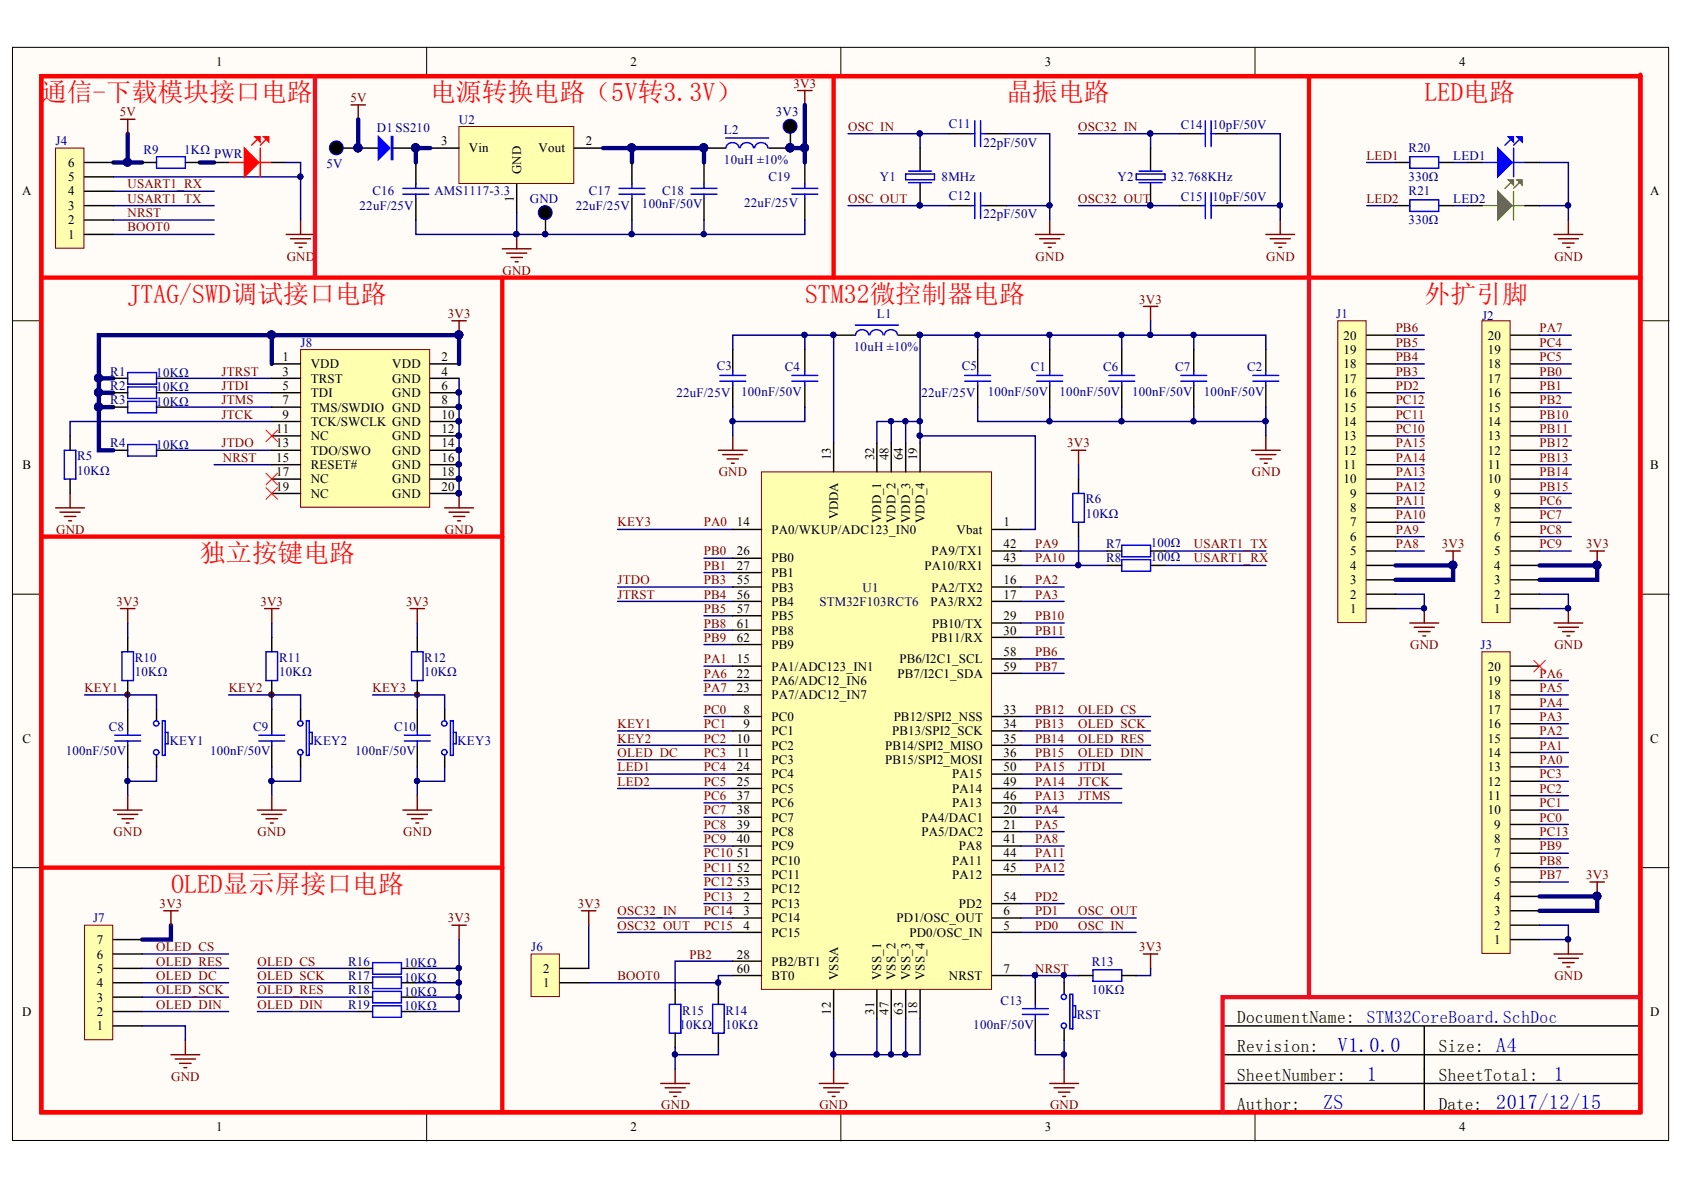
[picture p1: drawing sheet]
<svg xmlns="http://www.w3.org/2000/svg" width="297mm" height="210mm" viewBox="0 0 297 210" stroke-linecap="round" stroke-linejoin="round" font-family="sans-serif">
<defs><g id="words">
<g font-size="4.6" fill="#f00">
<text x="7.3" y="17.8">通信-下载模块接口电路</text>
<text x="75.9" y="17.8">电源转换电路（5V转3.3V）</text>
<text x="177.5" y="17.8">晶振电路</text>
<text x="251.3" y="17.8">LED电路</text>
<text x="22.5" y="53.4">JTAG/SWD调试接口电路</text>
<text x="142" y="53.4">STM32微控制器电路</text>
<text x="251.3" y="53.4">外扩引脚</text>
<text x="35.3" y="99.1">独立按键电路</text>
<text x="30.2" y="157.5">OLED显示屏接口电路</text>
</g>
<g font-size="3.6" fill="#00f">
<text x="236" y="185.5">V1.0.0</text>
<text x="263.9" y="185.5">A4</text>
<text x="241.1" y="190.6">1</text>
<text x="274.1" y="190.6">1</text>
<text x="263.9" y="195.7">2017/12/15</text>
</g>
<text font-size="3.5" fill="#00f" x="233.4" y="195.7">ZS</text>
<g font-size="3">
<text x="218.2" y="180.5">DocumentName: STM32CoreBoard.SchDoc</text>
<text x="218.2" y="185.6">Revision:</text>
<text x="253.8" y="185.6">Size:</text>
<text x="218.2" y="190.7">SheetNumber:</text>
<text x="253.8" y="190.7">SheetTotal:</text>
<text x="218.2" y="195.8">Author:</text>
<text x="253.8" y="195.8">Date:</text>
</g>
<g font-size="2.3">
<text x="38.1" y="11.7">1</text>
<text x="111.2" y="11.7">2</text>
<text x="184.3" y="11.7">3</text>
<text x="257.4" y="11.7">4</text>
<text x="12" y="29.4">6</text>
<text x="77.8" y="25.6">3</text>
<text x="82.7" y="26.9">Vin</text>
<text x="95" y="26.9">Vout</text>
<text x="103.3" y="25.6">2</text>
<text x="3.9" y="34.5">A</text>
<text x="12" y="34.5">4</text>
<text x="12" y="31.9">5</text>
<text x="90.7" y="35.7" transform="rotate(-90 90.7 35.7)">1</text>
<text x="91.9" y="30.7" transform="rotate(-90 91.9 30.7)">GND</text>
<text x="291.1" y="34.5">A</text>
<text x="12" y="39.5">2</text>
<text x="12" y="37">3</text>
<text x="12" y="42.1">1</text>
<text x="237" y="59.9">20</text>
<text x="262.4" y="59.9">20</text>
<text x="49.8" y="63.7">1</text>
<text x="54.8" y="65">VDD</text>
<text x="69.2" y="65">VDD</text>
<text x="77.9" y="63.7">2</text>
<text x="237" y="65">18</text>
<text x="237" y="62.4">19</text>
<text x="262.4" y="65">18</text>
<text x="262.4" y="62.4">19</text>
<text x="49.8" y="71.3">7</text>
<text x="49.8" y="68.8">5</text>
<text x="49.8" y="66.2">3</text>
<text x="54.8" y="70.1">TDI</text>
<text x="54.8" y="67.5">TRST</text>
<text x="69.2" y="70.1">GND</text>
<text x="69.2" y="67.5">GND</text>
<text x="77.9" y="68.8">6</text>
<text x="77.9" y="71.3">8</text>
<text x="77.9" y="66.2">4</text>
<text x="237" y="70.1">16</text>
<text x="237" y="67.5">17</text>
<text x="262.4" y="70.1">16</text>
<text x="262.4" y="67.5">17</text>
<text x="48.7" y="76.4">11</text>
<text x="49.8" y="73.9">9</text>
<text x="54.8" y="77.7">NC</text>
<text x="54.8" y="75.1">TCK/SWCLK GND</text>
<text x="54.8" y="72.6">TMS/SWDIO GND</text>
<text x="69.2" y="77.7">GND</text>
<text x="77.9" y="73.9">10</text>
<text x="77.9" y="76.4">12</text>
<text x="237" y="77.7">13</text>
<text x="237" y="75.1">14</text>
<text x="237" y="72.6">15</text>
<text x="262.4" y="77.7">13</text>
<text x="262.4" y="75.1">14</text>
<text x="262.4" y="72.6">15</text>
<text x="4" y="82.7">B</text>
<text x="48.7" y="84">17</text>
<text x="48.7" y="81.5">15</text>
<text x="48.7" y="78.9">13</text>
<text x="54.8" y="82.7">RESET#</text>
<text x="54.8" y="80.2">TDO/SWO</text>
<text x="69.2" y="80.2">GND</text>
<text x="69.2" y="82.7">GND</text>
<text x="77.9" y="78.9">14</text>
<text x="77.9" y="81.5">16</text>
<text x="77.9" y="84">18</text>
<text x="146.6" y="81.2" transform="rotate(-90 146.6 81.2)">13</text>
<text x="154.2" y="81.2" transform="rotate(-90 154.2 81.2)">32</text>
<text x="156.7" y="81.2" transform="rotate(-90 156.7 81.2)">48</text>
<text x="159.2" y="81.2" transform="rotate(-90 159.2 81.2)">64</text>
<text x="161.8" y="81.2" transform="rotate(-90 161.8 81.2)">19</text>
<text x="237" y="82.7">11</text>
<text x="237" y="80.2">12</text>
<text x="262.4" y="82.7">11</text>
<text x="262.4" y="80.2">12</text>
<text x="291.1" y="82.7">B</text>
<text x="48.7" y="86.5">19</text>
<text x="54.8" y="85.3">NC</text>
<text x="54.8" y="87.8">NC</text>
<text x="69.2" y="85.3">GND</text>
<text x="69.2" y="87.8">GND</text>
<text x="77.9" y="86.5">20</text>
<text x="237" y="85.3">10</text>
<text x="238.2" y="87.8">9</text>
<text x="262.4" y="85.3">10</text>
<text x="263.5" y="87.8">9</text>
<text x="130" y="92.9">14</text>
<text x="136.1" y="94.1">PA0/WKUP/ADC123_IN0</text>
<text x="147.8" y="91.6" transform="rotate(-90 147.8 91.6)">VDDA</text>
<text x="155.4" y="92.3" transform="rotate(-90 155.4 92.3)">VDD_1</text>
<text x="158" y="92.3" transform="rotate(-90 158 92.3)">VDD_2</text>
<text x="160.5" y="92.3" transform="rotate(-90 160.5 92.3)">VDD_3</text>
<text x="163.1" y="92.3" transform="rotate(-90 163.1 92.3)">VDD_4</text>
<text x="168.7" y="94.1">Vbat</text>
<text x="177" y="92.9">1</text>
<text x="238.2" y="95.4">6</text>
<text x="238.2" y="90.3">8</text>
<text x="238.2" y="92.9">7</text>
<text x="263.5" y="95.4">6</text>
<text x="263.5" y="90.3">8</text>
<text x="263.5" y="92.9">7</text>
<text x="130" y="97.9">26</text>
<text x="130" y="100.5">27</text>
<text x="136.1" y="99.2">PB0</text>
<text x="136.1" y="101.7">PB1</text>
<text x="163.1" y="100.5">PA10/RX1</text>
<text x="164.3" y="97.9">PA9/TX1</text>
<text x="177" y="96.7">42</text>
<text x="177" y="99.2">43</text>
<text x="238.2" y="97.9">5</text>
<text x="238.2" y="100.5">4</text>
<text x="263.5" y="97.9">5</text>
<text x="263.5" y="100.5">4</text>
<text x="130" y="103">55</text>
<text x="130" y="105.6">56</text>
<text x="136.1" y="104.4">PB3</text>
<text x="136.1" y="106.9">PB4</text>
<text x="164.2" y="106.9">PA3/RX2</text>
<text x="164.3" y="104.4">PA2/TX2</text>
<text x="177" y="103">16</text>
<text x="177" y="105.6">17</text>
<text x="238.2" y="105.6">2</text>
<text x="238.2" y="103">3</text>
<text x="263.5" y="105.6">2</text>
<text x="263.5" y="103">3</text>
<text x="130" y="108.2">57</text>
<text x="130" y="110.7">61</text>
<text x="130" y="113.2">62</text>
<text x="136.1" y="109.4">PB5</text>
<text x="136.1" y="112">PB8</text>
<text x="164.3" y="113.2">PB11/RX</text>
<text x="164.4" y="110.7">PB10/TX</text>
<text x="177" y="109.4">29</text>
<text x="177" y="112">30</text>
<text x="238.2" y="108.2">1</text>
<text x="263.5" y="108.2">1</text>
<text x="130" y="117">15</text>
<text x="130" y="119.6">22</text>
<text x="136.1" y="118.3">PA1/ADC123_IN1</text>
<text x="136.1" y="114.5">PB9</text>
<text x="158.3" y="119.6">PB7/I2C1_SDA</text>
<text x="158.7" y="117">PB6/I2C1_SCL</text>
<text x="177" y="115.8">58</text>
<text x="177" y="118.3">59</text>
<text x="262.4" y="118.3">20</text>
<text x="130" y="122.1">23</text>
<text x="131.2" y="125.9">8</text>
<text x="136.1" y="120.8">PA6/ADC12_IN6</text>
<text x="136.1" y="123.4">PA7/ADC12_IN7</text>
<text x="177" y="125.9">33</text>
<text x="262.4" y="125.9">17</text>
<text x="262.4" y="123.4">18</text>
<text x="262.4" y="120.8">19</text>
<text x="4" y="131">C</text>
<text x="130" y="131">10</text>
<text x="131.2" y="128.4">9</text>
<text x="136.1" y="127.2">PC0</text>
<text x="136.1" y="129.7">PC1</text>
<text x="157.4" y="129.7">PB13/SPI2_SCK</text>
<text x="157.6" y="127.2">PB12/SPI2_NSS</text>
<text x="177" y="128.4">34</text>
<text x="177" y="131">35</text>
<text x="262.4" y="131">15</text>
<text x="262.4" y="128.4">16</text>
<text x="291.1" y="131">C</text>
<text x="130" y="133.5">11</text>
<text x="130" y="136">24</text>
<text x="136.1" y="132.2">PC2</text>
<text x="136.1" y="134.8">PC3</text>
<text x="136.1" y="137.3">PC4</text>
<text x="156.1" y="132.2">PB14/SPI2_MISO</text>
<text x="156.1" y="134.8">PB15/SPI2_MOSI</text>
<text x="168" y="137.3">PA15</text>
<text x="177" y="133.5">36</text>
<text x="177" y="136">50</text>
<text x="262.4" y="136">13</text>
<text x="262.4" y="133.5">14</text>
<text x="130" y="138.6">25</text>
<text x="130" y="141.1">37</text>
<text x="130" y="143.6">38</text>
<text x="136.1" y="139.8">PC5</text>
<text x="136.1" y="142.4">PC6</text>
<text x="168" y="142.4">PA13</text>
<text x="168" y="139.8">PA14</text>
<text x="177" y="143.6">20</text>
<text x="177" y="141.1">46</text>
<text x="177" y="138.6">49</text>
<text x="262.4" y="143.6">10</text>
<text x="262.4" y="141.1">11</text>
<text x="262.4" y="138.6">12</text>
<text x="130" y="146.2">39</text>
<text x="130" y="148.7">40</text>
<text x="136.1" y="144.9">PC7</text>
<text x="136.1" y="147.4">PC8</text>
<text x="136.1" y="150">PC9</text>
<text x="162.5" y="144.9">PA4/DAC1</text>
<text x="162.5" y="147.4">PA5/DAC2</text>
<text x="169.1" y="150">PA8</text>
<text x="177" y="146.2">21</text>
<text x="177" y="148.7">41</text>
<text x="263.5" y="146.2">9</text>
<text x="263.5" y="148.7">8</text>
<text x="130" y="151.2">51</text>
<text x="130" y="153.8">52</text>
<text x="136.1" y="152.5">PC10</text>
<text x="136.1" y="155.1">PC11</text>
<text x="168" y="152.5">PA11</text>
<text x="168" y="155.1">PA12</text>
<text x="177" y="151.2">44</text>
<text x="177" y="153.8">45</text>
<text x="263.5" y="153.8">6</text>
<text x="263.5" y="151.2">7</text>
<text x="130" y="156.3">53</text>
<text x="131.2" y="158.9">2</text>
<text x="131.2" y="161.4">3</text>
<text x="136.1" y="160.1">PC13</text>
<text x="136.1" y="157.6">PC12</text>
<text x="169.1" y="160.1">PD2</text>
<text x="177" y="161.4">6</text>
<text x="177" y="158.9">54</text>
<text x="263.5" y="161.4">3</text>
<text x="263.5" y="156.3">5</text>
<text x="263.5" y="158.9">4</text>
<text x="17.1" y="166.5">7</text>
<text x="131.2" y="164">4</text>
<text x="136.1" y="162.7">PC14</text>
<text x="136.1" y="165.3">PC15</text>
<text x="158.1" y="162.7">PD1/OSC_OUT</text>
<text x="160.4" y="165.3">PD0/OSC_IN</text>
<text x="177" y="164">5</text>
<text x="263.5" y="164">2</text>
<text x="263.5" y="166.5">1</text>
<text x="17.1" y="171.6">5</text>
<text x="17.1" y="169.1">6</text>
<text x="95.8" y="171.6">2</text>
<text x="130" y="169.1">28</text>
<text x="130" y="171.6">60</text>
<text x="136.1" y="170.3">PB2/BT1</text>
<text x="136.1" y="172.9">BT0</text>
<text x="147.8" y="172.9" transform="rotate(-90 147.8 172.9)">VSSA</text>
<text x="155.4" y="172.9" transform="rotate(-90 155.4 172.9)">VSS_1</text>
<text x="158" y="172.9" transform="rotate(-90 158 172.9)">VSS_2</text>
<text x="160.5" y="172.9" transform="rotate(-90 160.5 172.9)">VSS_3</text>
<text x="163.1" y="172.9" transform="rotate(-90 163.1 172.9)">VSS_4</text>
<text x="167.4" y="172.9">NRST</text>
<text x="177" y="171.6">7</text>
<text x="3.9" y="179.2">D</text>
<text x="17.1" y="176.7">3</text>
<text x="17.1" y="174.1">4</text>
<text x="17.1" y="179.2">2</text>
<text x="95.8" y="174.1">1</text>
<text x="146.6" y="179" transform="rotate(-90 146.6 179)">12</text>
<text x="154.2" y="179" transform="rotate(-90 154.2 179)">31</text>
<text x="156.7" y="179" transform="rotate(-90 156.7 179)">47</text>
<text x="159.2" y="179" transform="rotate(-90 159.2 179)">63</text>
<text x="161.8" y="179" transform="rotate(-90 161.8 179)">18</text>
<text x="291.1" y="179.2">D</text>
<text x="17.1" y="181.8">1</text>
<text x="38.1" y="199.5">1</text>
<text x="111.2" y="199.5">2</text>
<text x="184.3" y="199.5">3</text>
<text x="257.4" y="199.5">4</text>
</g>
<g font-size="2.3" fill="#800000">
<text x="140" y="15.5">3V3</text>
<text x="21.1" y="20.5">5V</text>
<text x="61.8" y="18">5V</text>
<text x="149.6" y="23.1">OSC_IN</text>
<text x="190.2" y="23.1">OSC32_IN</text>
<text x="241" y="28.1">LED1</text>
<text x="22.5" y="33.2">USART1_RX</text>
<text x="22.5" y="35.7">USART1_TX</text>
<text x="149.6" y="35.7">OSC_OUT</text>
<text x="190.2" y="35.7">OSC32_OUT</text>
<text x="241" y="35.7">LED2</text>
<text x="22.5" y="38.3">NRST</text>
<text x="22.5" y="40.8">BOOT0</text>
<text x="50.6" y="46">GND</text>
<text x="182.7" y="46">GND</text>
<text x="223.4" y="46">GND</text>
<text x="274.2" y="46">GND</text>
<text x="88.6" y="48.5">GND</text>
<text x="200.9" y="53.6">3V3</text>
<text x="79" y="56.1">3V3</text>
<text x="246.2" y="58.6">PB6</text>
<text x="271.6" y="58.6">PA7</text>
<text x="246.2" y="63.7">PB4</text>
<text x="246.2" y="61.2">PB5</text>
<text x="271.6" y="61.2">PC4</text>
<text x="271.6" y="63.7">PC5</text>
<text x="39.1" y="66.2">JTRST</text>
<text x="39.1" y="68.8">JTDI</text>
<text x="39.1" y="71.3">JTMS</text>
<text x="246.2" y="66.2">PB3</text>
<text x="246.2" y="68.8">PD2</text>
<text x="246.2" y="71.3">PC12</text>
<text x="271.6" y="66.2">PB0</text>
<text x="271.6" y="68.8">PB1</text>
<text x="271.6" y="71.3">PB2</text>
<text x="39.1" y="73.9">JTCK</text>
<text x="246.2" y="76.4">PC10</text>
<text x="246.2" y="73.9">PC11</text>
<text x="271.6" y="73.9">PB10</text>
<text x="271.6" y="76.4">PB11</text>
<text x="39.1" y="78.9">JTDO</text>
<text x="39.3" y="81.5">NRST</text>
<text x="126.8" y="84">GND</text>
<text x="188.3" y="78.9">3V3</text>
<text x="220.8" y="84">GND</text>
<text x="246.2" y="84">PA13</text>
<text x="246.2" y="81.5">PA14</text>
<text x="246.2" y="78.9">PA15</text>
<text x="271.6" y="78.9">PB12</text>
<text x="271.6" y="81.5">PB13</text>
<text x="271.6" y="84">PB14</text>
<text x="246.2" y="89.1">PA11</text>
<text x="246.2" y="86.5">PA12</text>
<text x="271.6" y="86.5">PB15</text>
<text x="271.6" y="89.1">PC6</text>
<text x="9.9" y="94.1">GND</text>
<text x="78.5" y="94.1">GND</text>
<text x="108.9" y="92.9">KEY3</text>
<text x="124.2" y="92.9">PA0</text>
<text x="246.2" y="94.1">PA9</text>
<text x="246.2" y="91.6">PA10</text>
<text x="271.6" y="91.6">PC7</text>
<text x="271.6" y="94.1">PC8</text>
<text x="124.2" y="97.9">PB0</text>
<text x="124.2" y="100.5">PB1</text>
<text x="182.6" y="96.7">PA9</text>
<text x="182.6" y="99.2">PA10</text>
<text x="210.6" y="96.7">USART1_TX</text>
<text x="210.6" y="99.2">USART1_RX</text>
<text x="246.2" y="96.7">PA8</text>
<text x="254.3" y="96.7">3V3</text>
<text x="271.6" y="96.7">PC9</text>
<text x="279.8" y="96.7">3V3</text>
<text x="20.6" y="106.9">3V3</text>
<text x="45.9" y="106.9">3V3</text>
<text x="71.6" y="106.9">3V3</text>
<text x="108.9" y="103">JTDO</text>
<text x="108.9" y="105.6">JTRST</text>
<text x="124.2" y="103">PB3</text>
<text x="124.2" y="105.6">PB4</text>
<text x="182.6" y="103">PA2</text>
<text x="182.6" y="105.6">PA3</text>
<text x="124.2" y="110.7">PB8</text>
<text x="124.2" y="113.2">PB9</text>
<text x="124.2" y="108.2">PB5</text>
<text x="182.6" y="109.4">PB10</text>
<text x="182.6" y="112">PB11</text>
<text x="124.2" y="119.6">PA6</text>
<text x="124.2" y="117">PA1</text>
<text x="182.6" y="115.8">PB6</text>
<text x="182.6" y="118.3">PB7</text>
<text x="248.7" y="114.5">GND</text>
<text x="271.6" y="119.6">PA6</text>
<text x="274.2" y="114.5">GND</text>
<text x="14.9" y="122.1">KEY1</text>
<text x="40.3" y="122.1">KEY2</text>
<text x="65.7" y="122.1">KEY3</text>
<text x="124.2" y="122.1">PA7</text>
<text x="124.2" y="125.9">PC0</text>
<text x="182.6" y="125.9">PB12</text>
<text x="190.2" y="125.9">OLED_CS</text>
<text x="271.6" y="124.6">PA4</text>
<text x="271.6" y="122.1">PA5</text>
<text x="108.9" y="128.4">KEY1</text>
<text x="108.9" y="131">KEY2</text>
<text x="124.2" y="128.4">PC1</text>
<text x="124.2" y="131">PC2</text>
<text x="182.6" y="128.4">PB13</text>
<text x="182.6" y="131">PB14</text>
<text x="190.2" y="128.4">OLED_SCK</text>
<text x="190.2" y="131">OLED_RES</text>
<text x="271.6" y="129.7">PA2</text>
<text x="271.6" y="127.2">PA3</text>
<text x="108.9" y="136">LED1</text>
<text x="108.9" y="133.5">OLED_DC</text>
<text x="124.2" y="133.5">PC3</text>
<text x="124.2" y="136">PC4</text>
<text x="182.6" y="136">PA15</text>
<text x="182.6" y="133.5">PB15</text>
<text x="190.2" y="133.5">OLED_DIN</text>
<text x="190.2" y="136">JTDI</text>
<text x="271.6" y="137.3">PC3</text>
<text x="271.6" y="134.8">PA0</text>
<text x="271.6" y="132.2">PA1</text>
<text x="108.9" y="138.6">LED2</text>
<text x="124.2" y="138.6">PC5</text>
<text x="124.2" y="141.1">PC6</text>
<text x="124.2" y="143.6">PC7</text>
<text x="182.6" y="143.6">PA4</text>
<text x="182.6" y="141.1">PA13</text>
<text x="182.6" y="138.6">PA14</text>
<text x="190.2" y="141.1">JTMS</text>
<text x="190.2" y="138.6">JTCK</text>
<text x="271.6" y="142.4">PC1</text>
<text x="271.6" y="139.8">PC2</text>
<text x="20" y="147.4">GND</text>
<text x="45.4" y="147.4">GND</text>
<text x="71.1" y="147.4">GND</text>
<text x="124.2" y="146.2">PC8</text>
<text x="124.2" y="148.7">PC9</text>
<text x="182.6" y="146.2">PA5</text>
<text x="182.6" y="148.7">PA8</text>
<text x="271.6" y="147.4">PC13</text>
<text x="271.6" y="144.9">PC0</text>
<text x="271.6" y="150">PB9</text>
<text x="124.2" y="151.2">PC10</text>
<text x="124.2" y="153.8">PC11</text>
<text x="182.6" y="151.2">PA11</text>
<text x="182.6" y="153.8">PA12</text>
<text x="271.6" y="152.5">PB8</text>
<text x="271.6" y="155.1">PB7</text>
<text x="279.8" y="155.1">3V3</text>
<text x="28.2" y="160.1">3V3</text>
<text x="101.9" y="160.1">3V3</text>
<text x="108.9" y="161.4">OSC32_IN</text>
<text x="124.2" y="156.3">PC12</text>
<text x="124.2" y="158.9">PC13</text>
<text x="124.2" y="161.4">PC14</text>
<text x="182.6" y="161.4">PD1</text>
<text x="182.6" y="158.9">PD2</text>
<text x="190.2" y="161.4">OSC_OUT</text>
<text x="27.6" y="167.8">OLED_CS</text>
<text x="79" y="162.7">3V3</text>
<text x="108.9" y="164">OSC32_OUT</text>
<text x="124.2" y="164">PC15</text>
<text x="182.6" y="164">PD0</text>
<text x="190.2" y="164">OSC_IN</text>
<text x="200.9" y="167.8">3V3</text>
<text x="27.6" y="170.3">OLED_RES</text>
<text x="27.6" y="172.9">OLED_DC</text>
<text x="45.4" y="172.9">OLED_SCK</text>
<text x="45.4" y="170.3">OLED_CS</text>
<text x="108.9" y="172.9">BOOT0</text>
<text x="121.6" y="169.1">PB2</text>
<text x="182.6" y="171.6">NRST</text>
<text x="274.2" y="172.9">GND</text>
<text x="27.6" y="175.4">OLED_SCK</text>
<text x="27.6" y="177.9">OLED_DIN</text>
<text x="45.4" y="175.4">OLED_RES</text>
<text x="45.4" y="177.9">OLED_DIN</text>
<text x="30.2" y="190.6">GND</text>
<text x="116.6" y="195.7">GND</text>
<text x="144.5" y="195.7">GND</text>
<text x="185.2" y="195.7">GND</text>
</g>
<g font-size="2.3" fill="#000080">
<text x="66.5" y="23.3">D1 SS210</text>
<text x="80.9" y="21.8">U2</text>
<text x="127.7" y="23.6">L2</text>
<text x="136.8" y="20.5">3V3</text>
<text x="167.4" y="22.6">C11</text>
<text x="208.3" y="22.8">C14</text>
<text x="213.9" y="22.8">10pF/50V</text>
<text x="9.8" y="25.6">J4</text>
<text x="25.3" y="27.1">R9</text>
<text x="32.5" y="27.1">1KΩ</text>
<text x="37.8" y="27.9">PWR</text>
<text x="57.6" y="29.7">5V</text>
<text x="127.7" y="28.9">10uH ±10%</text>
<text x="173.5" y="25.9">22pF/50V</text>
<text x="248.5" y="26.9">R20</text>
<text x="256.3" y="28.1">LED1</text>
<text x="65.7" y="34.5">C16</text>
<text x="76.6" y="34.5">AMS1117-3.3</text>
<text x="93.5" y="35.7">GND</text>
<text x="103.9" y="34.5">C17</text>
<text x="116.8" y="34.5">C18</text>
<text x="135.6" y="31.9">C19</text>
<text x="155.2" y="31.9">Y1</text>
<text x="166.1" y="31.9">8MHz</text>
<text x="167.4" y="35.2">C12</text>
<text x="197.1" y="31.9">Y2</text>
<text x="206.5" y="31.9">32.768KHz</text>
<text x="208.3" y="35.5">C15</text>
<text x="213.9" y="35.5">10pF/50V</text>
<text x="248.5" y="31.9">330Ω</text>
<text x="248.5" y="34.5">R21</text>
<text x="256.3" y="35.7">LED2</text>
<text x="63.4" y="37">22uF/25V</text>
<text x="101.6" y="37">22uF/25V</text>
<text x="113.2" y="36.8">100nF/50V</text>
<text x="131.3" y="36.5">22uF/25V</text>
<text x="173.5" y="38.5">22pF/50V</text>
<text x="248.5" y="39.5">330Ω</text>
<text x="154.7" y="56.1">L1</text>
<text x="235.7" y="56.1">J1</text>
<text x="261.4" y="56.4">J2</text>
<text x="53" y="61.2">J8</text>
<text x="126.4" y="65.2">C3</text>
<text x="138.4" y="65.5">C4</text>
<text x="150.6" y="61.9">10uH ±10%</text>
<text x="169.7" y="65.2">C5</text>
<text x="181.8" y="65.5">C1</text>
<text x="194.6" y="65.5">C6</text>
<text x="207.3" y="65.5">C7</text>
<text x="220" y="65.5">C2</text>
<text x="19.5" y="66.2">R1</text>
<text x="19.5" y="68.8">R2</text>
<text x="19.5" y="71.3">R3</text>
<text x="27.6" y="66.5">10KΩ</text>
<text x="27.6" y="69">10KΩ</text>
<text x="27.6" y="71.6">10KΩ</text>
<text x="119.3" y="70.1">22uF/25V</text>
<text x="130.7" y="69.8">100nF/50V</text>
<text x="162.5" y="70.1">22uF/25V</text>
<text x="174.2" y="69.8">100nF/50V</text>
<text x="186.9" y="69.8">100nF/50V</text>
<text x="199.7" y="69.8">100nF/50V</text>
<text x="212.4" y="69.8">100nF/50V</text>
<text x="13.6" y="83.7">10KΩ</text>
<text x="13.6" y="81.2">R5</text>
<text x="19.5" y="78.9">R4</text>
<text x="27.6" y="79.2">10KΩ</text>
<text x="191.6" y="88.8">R6</text>
<text x="191.6" y="91.3">10KΩ</text>
<text x="195.1" y="96.7">R7</text>
<text x="195.1" y="99.2">R8</text>
<text x="203" y="96.4">100Ω</text>
<text x="203" y="98.9">100Ω</text>
<text x="144.5" y="106.9">STM32F103RCT6</text>
<text x="152.1" y="104.4">U1</text>
<text x="23.8" y="119.3">10KΩ</text>
<text x="23.8" y="116.8">R10</text>
<text x="49.2" y="119.3">10KΩ</text>
<text x="49.2" y="116.8">R11</text>
<text x="74.8" y="119.3">10KΩ</text>
<text x="74.8" y="116.8">R12</text>
<text x="261.2" y="114.5">J3</text>
<text x="19.2" y="128.9">C8</text>
<text x="29.9" y="131.5">KEY1</text>
<text x="44.7" y="128.9">C9</text>
<text x="55.3" y="131.5">KEY2</text>
<text x="69.5" y="128.9">C10</text>
<text x="80.7" y="131.5">KEY3</text>
<text x="11.6" y="133.3">100nF/50V</text>
<text x="37" y="133.3">100nF/50V</text>
<text x="62.7" y="133.3">100nF/50V</text>
<text x="16.4" y="162.7">J7</text>
<text x="93.7" y="167.8">J6</text>
<text x="61.4" y="170.3">R16</text>
<text x="61.4" y="172.9">R17</text>
<text x="71.3" y="170.6">10KΩ</text>
<text x="71.3" y="173.1">10KΩ</text>
<text x="192.6" y="170.3">R13</text>
<text x="61.4" y="175.4">R18</text>
<text x="61.4" y="177.9">R19</text>
<text x="71.3" y="175.7">10KΩ</text>
<text x="71.3" y="178.2">10KΩ</text>
<text x="120.3" y="179">R15</text>
<text x="128" y="179">R14</text>
<text x="176.5" y="177.2">C13</text>
<text x="189.9" y="179.7">RST</text>
<text x="192.6" y="175.4">10KΩ</text>
<text x="119.8" y="181.5">10KΩ</text>
<text x="128" y="181.5">10KΩ</text>
<text x="171.7" y="181.5">100nF/50V</text>
</g>
</g></defs>
<g fill="#fffcf8" stroke="#000" stroke-width=".18">
<path d="M2.2 8.4h292.1v192.8h-292.1z"/>
<path d="M7.3 13.4h281.9v182.7h-281.9z"/>
</g>
<path d="M75.3 8.4v5M148.3 8.4v5M221.4 8.4v5M2.2 56.6h5.1M289.3 56.6h5.1M2.2 104.8h5.1M289.3 104.8h5.1M2.2 153h5.1M289.3 153h5.1M75.3 196.2v5.1M148.3 196.2v5.1M221.4 196.2v5.1" fill="none" stroke="#000" stroke-width=".18"/>
<g fill="#000080" stroke="#000080" stroke-width=".18">
<circle cx="22.5" cy="122.5" r=".46"/>
<circle cx="47.9" cy="122.5" r=".46"/>
<circle cx="73.6" cy="122.5" r=".46"/>
<circle cx="141.9" cy="59.1" r=".46"/>
<circle cx="129.2" cy="74.3" r=".46"/>
<circle cx="210.5" cy="59.1" r=".46"/>
<circle cx="185.1" cy="59.1" r=".46"/>
<circle cx="210.5" cy="74.3" r=".46"/>
<circle cx="197.8" cy="74.3" r=".46"/>
<circle cx="185.1" cy="74.3" r=".46"/>
<circle cx="223.2" cy="74.3" r=".46"/>
<circle cx="157.2" cy="74.3" r=".46"/>
<circle cx="159.7" cy="74.3" r=".46"/>
<circle cx="162.2" cy="76.8" r=".46"/>
<circle cx="190.2" cy="99.7" r=".46"/>
<circle cx="159.7" cy="186" r=".46"/>
<circle cx="157.2" cy="186" r=".46"/>
<circle cx="154.6" cy="186" r=".46"/>
<circle cx="147" cy="186" r=".46"/>
<circle cx="187.7" cy="186" r=".46"/>
<circle cx="187.7" cy="172" r=".46"/>
<circle cx="182.6" cy="172" r=".46"/>
<circle cx="119" cy="186" r=".46"/>
<circle cx="147" cy="59.1" r=".46"/>
<circle cx="162.2" cy="59.1" r=".46"/>
<circle cx="172.4" cy="59.1" r=".46"/>
</g>
<g fill="none" stroke="#000" stroke-width=".25">
<path d="M147 59.1h3.9M158.5 59.1h3.8M129.3 61.7v3.8M129.3 68v3.8M142 61.7v3.8M142 68v3.8M172.5 61.7v3.8M172.5 68v3.8M185.2 61.7v3.8M185.2 68v3.8M197.9 61.7v3.8M197.9 68v3.8"/>
<path d="M210.6 61.7v3.8M210.6 68v3.8M223.3 61.7v3.8M223.3 68v3.8M190.2 84.5v2.5M190.2 92.1v2.6M195.3 97.2h2.6M195.3 99.7h2.6M202.9 97.2h2.6M202.9 99.7h2.6M119.1 174.6v2.6M126.7 174.6v2.6"/>
<path d="M182.6 173.3v3.9M182.6 179.7v3.8M190.2 172.1h2.6M197.9 172.1h2.5M215.7 175.9h73.6v20.3h-73.6zM119.1 182.2v2.6M126.7 182.2v2.6M215.7 181h73.6M215.7 186h73.6M215.7 191.1h73.6M251.2 181v15.2"/>
</g>
<path d="M7.3 13.4h282v182.8h-282zM289.3 13.2v183h-282v-182.8" fill="none" stroke="#f00" stroke-width=".76"/>
<g fill="none" stroke="#000080" stroke-width=".25">
<path d="M142 59.1v2.6M172.5 59.1v2.6M185.2 59.1v2.6M210.6 59.1v2.6M129.3 71.8v2.5h12.7v-2.5M129.3 74.3v2.6M157.2 74.3v3.9M159.7 74.3v3.9M162.3 76.9h20.3v16.5h-2.5M185.2 71.8v2.5M197.9 71.8v2.5M210.6 71.8v2.5"/>
<path d="M223.3 74.3v2.6M108.9 93.4h20.4M124.2 98.5h5.1M180.1 97.2h15.2M190.2 82v2.5M190.2 94.7v5M205.5 97.2h17.8M205.5 99.7h17.8M124.2 101h5.1M124.2 108.6h5.1M124.2 111.2h5.1M124.2 113.7h5.1"/>
<path d="M124.2 117.5h5.1M180.1 116.2h7.6M180.1 118.8h7.6M108.9 136.5h20.4M108.9 139.1h20.4M108.9 128.9h20.4M108.9 131.5h20.4M124.2 120h5.1M124.2 122.6h5.1M124.2 126.4h5.1M124.2 141.6h5.1M124.2 144.2h5.1"/>
<path d="M124.2 146.7h5.1M124.2 149.2h5.1M124.2 151.8h5.1M124.2 154.3h5.1M124.2 156.8h5.1M124.2 159.4h5.1M103.8 163.2v7.6M129.3 169.5h-10.2v5.1M154.7 179.7v6.3M157.2 179.7v6.3M159.7 179.7v6.3M180.1 161.9h20.3"/>
<path d="M180.1 164.5h20.3M187.7 172.1h2.5M202.9 170.8v1.3h-2.5M119.1 184.8v1.2h7.6v-1.2M119.1 186v2.6M147 186v2.6M182.6 183.5v2.5h5.1v-2.5M187.7 186v2.6"/>
</g>
<g fill="none" stroke="#800000" stroke-width=".25">
<path d="M201.7 54h2.5M202.9 54v2.6M126.7 79.4h5.1M129.3 76.9v2.5M189 79.4h2.5M190.2 79.4v2.6M220.7 79.4h5.1M223.3 76.9v2.5M127.5 80.2h3.5M128.2 80.9h2.1M129 81.7h.5M221.5 80.2h3.6"/>
<path d="M222.3 80.9h2M223 81.7h.5M102.6 160.7h2.5M103.8 160.7v2.5M201.7 168.3h2.5M202.9 168.3v2.5M116.5 191.1h5.1M117.3 191.9h3.6M118.1 192.6h2M118.8 193.4h.5M119.1 188.6v2.5M144.5 191.1h5.1"/>
<path d="M145.3 191.9h3.5M146 192.6h2.1M146.8 193.4h.5M147 188.6v2.5M185.2 191.1h5M185.9 191.9h3.6M186.7 192.6h2M187.4 193.4h.6M187.7 188.6v2.5"/>
</g>
<g fill="none" stroke="#00f" stroke-width=".25">
<path d="M150.9 57.3h7.6M150.9 59.1a1.17 1.17 0 0 1 1.2-.9 1.17 1.17 0 0 1 1.1 .9M153.4 59.1a1.19 1.19 0 0 1 1.2-.9 1.19 1.19 0 0 1 1.2 .9M156 59.1a1.17 1.17 0 0 1 1.2-.9 1.17 1.17 0 0 1 1.1 .9M127 67.2h4.5M127 66.2h4.5M129.3 65.5v.7M129.3 67.2v.8M139.7 67.2h4.5M139.7 66.2h4.5M142 65.5v.7M142 67.2v.8"/>
<path d="M170.2 67.2h4.5M170.2 66.2h4.5M172.5 65.5v.7M172.5 67.2v.8M182.9 67.2h4.5M182.9 66.2h4.5M185.2 65.5v.7M185.2 67.2v.8M195.6 67.2h4.6M195.6 66.2h4.6M197.9 65.5v.7M197.9 67.2v.8"/>
<path d="M208.3 67.2h4.6M208.3 66.2h4.6M210.6 65.5v.7M210.6 67.2v.8M221 67.2h4.6M221 66.2h4.6M223.3 65.5v.7M223.3 67.2v.8M189.2 87h2.1v5.1h-2.1zM197.9 96.2h5v2h-5zM197.9 98.7h5v2h-5zM118.1 177.2h2v5h-2z"/>
<path d="M125.7 177.2h2v5h-2zM180.3 178.9h4.6M180.3 177.9h4.6M182.6 177.2v.7M182.6 178.9v.8M192.8 171.1h5.1v2h-5.1z"/>
</g>
<path d="M93.7 168.3h5v7.5h-5z" fill="#ffffb0" stroke="#800000" stroke-width=".18"/>
<path d="M12.4 76.9v2.5M20 66.7h2.5M20 69.3h2.5M20 71.8h2.5M20 79.4h2.5M27.6 66.7h2.6M27.6 69.3h2.6M27.6 71.8h2.6M27.6 79.4h2.6M12.4 84.5v2.5M98.8 170.8h5M98.8 173.3h5" fill="none" stroke="#000" stroke-width=".25"/>
<path d="M7.3 13.4h281.5M7.3 49h282M88.6 49v147.2M7.3 94.7h81.3M7.3 153h81.3" fill="none" stroke="#f00" stroke-width=".76"/>
<g fill="none" stroke="#800000" stroke-width=".25">
<path d="M79.7 56.6h2.5M81 56.6v2.5M9.8 89.6h5.1M10.6 90.3h3.5M11.3 91.1h2.1M12.1 91.9h.5M12.4 87v2.6M78.4 89.6h5.1M79.2 90.3h3.6M80 91.1h2M80.7 91.9h.5M81 87v2.6"/>
<path d="M21.3 107.3h2.5M22.5 107.3v2.6M46.7 107.3h2.5M47.9 107.3v2.6M72.3 107.3h2.6M73.6 107.3v2.6M20 142.9h5.1M20.7 143.6h3.6M21.5 144.4h2M22.3 145.2h.5M22.5 140.3v2.6M45.4 142.9h5.1"/>
<path d="M46.2 143.6h3.5M46.9 144.4h2.1M47.7 145.2h.5M47.9 140.3v2.6M71.1 142.9h5M71.8 143.6h3.6M72.6 144.4h2M73.4 145.2h.5M73.6 140.3v2.6M28.9 160.7h2.5M30.2 160.7v2.5M79.7 163.2h2.5"/>
<path d="M81 163.2v2.5M30.2 186h5M30.9 186.8h3.6M31.7 187.6h2M32.4 188.3h.5M32.7 183.5v2.5"/>
</g>
<g fill="none" stroke="#000080" stroke-width=".25">
<path d="M30.2 66.7h17.7M30.2 69.3h17.7M30.2 71.8h17.7M30.2 79.4h17.7M81 66.7v20.3M37.8 82h10.1M22.5 109.9v2.5M73.6 109.9v2.5M22.5 135.3v2.5h5.1v-2.5M22.5 137.8v2.5M47.9 135.3v2.5h5.1v-2.5M47.9 137.8v2.5"/>
<path d="M73.6 135.3v2.5h4.8v-2.5M73.6 137.8v2.5M25.1 168.3h15.2M25.1 170.8h15.2M25.1 173.3h15.2M25.1 175.9h15.2M25.1 178.4h15.2M45.4 170.8h17.8M45.4 173.3h17.8M45.4 175.9h17.8M45.4 178.4h17.8M25.1 181h7.6v2.5"/>
</g>
<g fill="#000080" stroke="#000080" stroke-width=".18">
<circle cx="47.9" cy="137.8" r=".46"/>
<circle cx="73.6" cy="137.8" r=".46"/>
<circle cx="22.5" cy="137.8" r=".46"/>
<circle cx="80.9" cy="87" r=".47"/>
<circle cx="80.9" cy="59.1" r=".71"/>
<circle cx="47.9" cy="59.1" r=".72"/>
<circle cx="17.4" cy="66.7" r=".72"/>
<circle cx="17.4" cy="69.2" r=".72"/>
<circle cx="17.4" cy="71.8" r=".72"/>
<circle cx="80.9" cy="69.2" r=".46"/>
<circle cx="80.9" cy="71.8" r=".47"/>
<circle cx="80.9" cy="74.3" r=".46"/>
<circle cx="80.9" cy="76.8" r=".46"/>
<circle cx="80.9" cy="79.4" r=".47"/>
<circle cx="80.9" cy="81.9" r=".46"/>
<circle cx="80.9" cy="84.5" r=".46"/>
</g>
<g fill="#800000" stroke="#800000" stroke-width=".18">
<circle cx="47.9" cy="122.5" r=".46"/>
<circle cx="73.6" cy="122.5" r=".46"/>
<circle cx="22.5" cy="122.5" r=".46"/>
</g>
<path d="M47.9 59.1v5.1M17.4 66.7h2.6M17.4 69.3h2.6M17.4 71.8h2.6M30.2 163.2v2.5h-5.1" fill="none" stroke="#000080" stroke-width=".76"/>
<path d="M11.3 79.4h2.1v5.1h-2.1zM22.5 65.7h5.1v2h-5.1zM22.5 68.3h5.1v2h-5.1zM22.5 70.8h5.1v2h-5.1zM22.5 78.4h5.1v2h-5.1z" fill="none" stroke="#00f" stroke-width=".25"/>
<path d="M53 61.7h22.8v27.8h-22.8z" fill="#ffffb0" stroke="#800000" stroke-width=".18"/>
<g fill="none" stroke="#000" stroke-width=".25">
<path d="M47.9 79.4h5.1M47.9 76.9h5.1M47.9 74.3h5.1M47.9 71.8h5.1M47.9 69.3h5.1M47.9 66.7h5.1M47.9 64.2h5.1M75.9 79.4h5.1M75.9 76.9h5.1M75.9 74.3h5.1M75.9 71.8h5.1M75.9 69.3h5.1"/>
<path d="M75.9 66.7h5.1M75.9 64.2h5.1M47.9 84.5h5.1M47.9 82h5.1M47.9 87h5.1M75.9 84.5h5.1M75.9 82h5.1M75.9 87h5.1M22.5 112.4v2.6M47.9 112.4v2.6M73.6 112.4v2.6M22.5 120v2.6"/>
<path d="M22.5 125.1v3.8M22.5 131.5v3.8M47.9 120v2.6M47.9 125.1v3.8M47.9 131.5v3.8M73.6 120v2.6M73.6 125.1v3.8M73.6 131.5v3.8M63.2 170.8h2.5M63.2 173.3h2.5M63.2 175.9h2.5M63.2 178.4h2.5"/>
<path d="M70.8 170.8h2.6M70.8 173.3h2.6M70.8 175.9h2.6M70.8 178.4h2.6"/>
</g>
<g fill="#000080" stroke="#000080" stroke-width=".18">
<circle cx="80.9" cy="69.2" r=".46"/>
<circle cx="80.9" cy="71.8" r=".47"/>
<circle cx="80.9" cy="74.3" r=".46"/>
<circle cx="80.9" cy="76.8" r=".46"/>
<circle cx="80.9" cy="79.4" r=".47"/>
<circle cx="80.9" cy="81.9" r=".46"/>
<circle cx="80.9" cy="84.5" r=".46"/>
<circle cx="80.9" cy="87" r=".47"/>
</g>
<g fill="none" stroke="#00f" stroke-width=".25">
<path d="M21.5 115h2v5h-2zM46.9 115h2.1v5h-2.1zM72.6 115h2v5h-2zM20.2 130.7h4.6M20.2 129.7h4.6M22.5 128.9v.8M22.5 130.7v.8M45.7 130.7h4.5M45.7 129.7h4.5M47.9 128.9v.8M47.9 130.7v.8M71.3 130.7h4.6"/>
<path d="M71.3 129.7h4.6M73.6 128.9v.8M73.6 130.7v.8M65.7 169.8h5.1v2h-5.1zM65.7 172.3h5.1v2.1h-5.1zM65.7 174.9h5.1v2h-5.1zM65.7 177.4h5.1v2h-5.1z"/>
</g>
<path d="M14.9 163.2h5v20.2h-5z" fill="#ffffb0" stroke="#800000" stroke-width=".18"/>
<path d="M20 175.9h5.1M20 173.3h5.1M20 170.8h5.1M20 168.3h5.1M20 165.7h5.1M20 178.4h5.1M20 181h5.1" fill="none" stroke="#000" stroke-width=".25"/>
<g fill="none" stroke="#800000" stroke-width=".25">
<path d="M255 97.2h2.6M256.3 97.2v2.5M280.5 97.2h2.5M281.7 97.2v2.5M248.7 109.9h5.1M249.5 110.6h3.5M250.2 111.4h2M251 112.2h.5M251.2 107.3v2.6M274.1 109.9h5.1M274.9 110.6h3.5M275.6 111.4h2.1"/>
<path d="M276.4 112.2h.5M276.6 107.3v2.6M280.5 155.6h2.5M281.7 155.6v2.5M274.1 168.3h5.1M274.9 169h3.5M275.6 169.8h2.1M276.4 170.6h.5M276.6 165.7v2.6"/>
</g>
<g fill="#000080" stroke="#000080" stroke-width=".18">
<circle cx="256.3" cy="99.7" r=".71"/>
<circle cx="251.2" cy="107.3" r=".46"/>
<circle cx="281.7" cy="99.7" r=".71"/>
<circle cx="276.6" cy="107.3" r=".46"/>
<circle cx="281.7" cy="158.1" r=".72"/>
<circle cx="276.6" cy="165.7" r=".47"/>
</g>
<g fill="none" stroke="#000080" stroke-width=".25">
<path d="M246.1 59.1h5.1M271.6 59.1h5.5M246.1 76.9h5.1M246.1 74.3h5.1M246.1 71.8h5.1M246.1 69.3h5.1M246.1 66.7h5.1M246.1 64.2h5.1M246.1 61.7h5.1M246.1 79.4h5.1M271.6 76.9h5.5M271.6 74.3h5.5"/>
<path d="M271.6 71.8h5.5M271.6 69.3h5.5M271.6 66.7h5.5M271.6 64.2h5.5M271.6 61.7h5.5M271.6 79.4h5.5M246.1 84.5h5.1M246.1 82h5.1M246.1 87h5.1M246.1 89.6h5.1M246.1 92.1h5.1M246.1 94.7h5.1"/>
<path d="M246.1 97.2h5.1M271.6 84.5h5.5M271.6 82h5.5M271.6 87h5.5M271.6 89.6h5.5M271.6 92.1h5.5M271.6 94.7h5.5M271.6 97.2h5.5M246.1 104.8h5.1v2.5h-5.1M271.6 120h5M271.6 122.6h5M271.6 125.1h5"/>
<path d="M271.6 127.7h5M271.6 130.2h5M271.6 132.7h5M271.6 135.3h5M271.6 137.8h5M271.6 148h5M271.6 145.4h5M271.6 142.9h5M271.6 140.3h5M271.6 155.6h5M271.6 153h5M271.6 150.5h5"/>
<path d="M271.6 163.2h5v2.5h-5"/>
</g>
<path d="M236 56.6h5v53.2h-5z" fill="#ffffb0" stroke="#800000" stroke-width=".18"/>
<g fill="none" stroke="#000" stroke-width=".25">
<path d="M241.1 59.1h5M241.1 76.9h5M241.1 79.4h5M241.1 74.3h5M241.1 71.8h5M241.1 69.3h5M241.1 66.7h5M241.1 64.2h5M241.1 61.7h5M241.1 97.2h5M241.1 94.7h5M241.1 87h5"/>
<path d="M241.1 84.5h5M241.1 82h5M241.1 89.6h5M241.1 99.7h5M241.1 92.1h5M241.1 104.8h5M241.1 102.3h5M241.1 107.3h5"/>
</g>
<path d="M261.4 56.6h5v53.2h-5z" fill="#ffffb0" stroke="#800000" stroke-width=".18"/>
<g fill="none" stroke="#000" stroke-width=".25">
<path d="M266.5 59.1h5.1M266.5 76.9h5.1M266.5 79.4h5.1M266.5 74.3h5.1M266.5 71.8h5.1M266.5 69.3h5.1M266.5 66.7h5.1M266.5 64.2h5.1M266.5 61.7h5.1M266.5 97.2h5.1M266.5 94.7h5.1M266.5 87h5.1"/>
<path d="M266.5 84.5h5.1M266.5 82h5.1M266.5 89.6h5.1M266.5 99.7h5.1M266.5 92.1h5.1M266.5 104.8h5.1M266.5 102.3h5.1M266.5 107.3h5.1"/>
</g>
<path d="M261.4 115h5v53.2h-5z" fill="#ffffb0" stroke="#800000" stroke-width=".18"/>
<g fill="none" stroke="#000" stroke-width=".25">
<path d="M73.4 28.7v3.8M73.4 35v3.8M111.5 28.7v3.8M111.5 35v3.8M124.2 28.7v3.8M124.2 35v3.8M124.2 26.1h3.8M135.6 26.1h3.8M142 28.7v3.8M142 35v3.8M266.5 117.5h5.1M266.5 135.3h5.1"/>
<path d="M266.5 137.8h5.1M266.5 132.7h5.1M266.5 130.2h5.1M266.5 127.7h5.1M266.5 125.1h5.1M266.5 122.6h5.1M266.5 120h5.1M266.5 155.6h5.1M266.5 153h5.1M266.5 145.4h5.1M266.5 142.9h5.1M266.5 140.3h5.1"/>
<path d="M266.5 148h5.1M266.5 158.1h5.1M266.5 150.5h5.1M266.5 163.2h5.1M266.5 160.7h5.1M266.5 165.7h5.1"/>
</g>
<path d="M61.9 18.5h2.6M63.2 18.5v2.5M140.7 16h2.5M142 16v2.5M88.6 43.9h5.1M89.4 44.7h3.5M90.1 45.4h2.1M90.9 46.2h.5M91.1 41.4v2.5" fill="none" stroke="#800000" stroke-width=".25"/>
<g fill="#000080" stroke="#000080" stroke-width=".18">
<circle cx="91.1" cy="41.3" r=".46"/>
<circle cx="111.4" cy="26.1" r=".72"/>
<circle cx="111.4" cy="41.3" r=".46"/>
<circle cx="124.1" cy="41.3" r=".46"/>
<circle cx="63.1" cy="26.1" r=".71"/>
<circle cx="124.1" cy="26.1" r=".71"/>
<circle cx="139.4" cy="26.1" r=".72"/>
</g>
<path d="M63.2 21v5.1M111.5 26.1v2.6" fill="none" stroke="#000080" stroke-width=".76"/>
<path d="M111.5 38.8v2.6M124.2 38.8v2.6" fill="none" stroke="#000080" stroke-width=".25"/>
<g fill="none" stroke="#00f" stroke-width=".25">
<path d="M71.1 34.2h4.5M71.1 33.2h4.5M73.4 32.5v.7M73.4 34.2v.8M109.2 34.2h4.6M109.2 33.2h4.6M111.5 32.5v.7M111.5 34.2v.8M121.9 34.2h4.6M121.9 33.2h4.6M124.2 32.5v.7M124.2 34.2v.8"/>
<path d="M128 24.3h7.6M128.1 26.1a1.17 1.17 0 0 1 1.1-.9 1.17 1.17 0 0 1 1.1 .9M130.6 26.1a1.19 1.19 0 0 1 1.1-.9 1.19 1.19 0 0 1 1.2 .9M133.1 26.1a1.19 1.19 0 0 1 1.2-.9 1.19 1.19 0 0 1 1.1 .9M139.7 34.2h4.5M139.7 33.2h4.5M142 32.5v.7M142 34.2v.8"/>
</g>
<path d="M80.9 22.3h20.3v10.1h-20.3z" fill="#ffffb0" stroke="#800000" stroke-width=".18"/>
<path d="M75.9 26.1h5.1M91.1 32.5v5M101.3 26.1h5.1" fill="none" stroke="#000" stroke-width=".25"/>
<path d="M20 28.7h2.5M22.5 23.6v5.1h2.6M35.2 28.7h2.6" fill="none" stroke="#000080" stroke-width=".76"/>
<g fill="#000080" stroke="#000080" stroke-width=".18">
<circle cx="22.5" cy="28.6" r=".71"/>
<circle cx="53" cy="31.2" r=".46"/>
</g>
<path d="M21.3 21h2.5M22.5 21v2.6M53 38.8v2.6M50.5 41.4h5.1M51.2 42.1h3.6M52 42.9h2M52.8 43.6h.5" fill="none" stroke="#800000" stroke-width=".25"/>
<path d="M20 31.2h33M20 33.7h17.8M20 36.3h17.8M20 38.8h17.8M20 41.4h17.8" fill="none" stroke="#000080" stroke-width=".25"/>
<path d="M9.8 26.1h5v17.7h-5z" fill="#ffffb0" stroke="#800000" stroke-width=".18"/>
<path d="M14.9 38.8h5.1M14.9 36.3h5.1M14.9 33.7h5.1M14.9 31.2h5.1M14.9 28.7h5.1M25.1 28.7h2.5M32.7 28.7h2.5M37.8 28.7h2.5M47.9 28.7h2.6M14.9 41.4h5.1" fill="none" stroke="#000" stroke-width=".25"/>
<path d="M147 13.4v35.6" fill="none" stroke="#f00" stroke-width=".76"/>
<path d="M27.6 27.6h5.1v2.1h-5.1z" fill="none" stroke="#00f" stroke-width=".25"/>
<path d="M40.3 28.7h7.6" fill="none" stroke="#f00" stroke-width=".25"/>
<path d="M43.1 26.1l2.6 2.6-2.6 2.5z" fill="#f00"/>
<path d="M43.1 26.1l2.6 2.6-2.6 2.5zM46.9 24.6l-1 1" fill="none" stroke="#f00" stroke-width=".25"/>
<path d="M46.4 24.1h1v1z" fill="#f00"/>
<path d="M46.4 24.1h1v1z" fill="none" stroke="#f00" stroke-width=".18"/>
<path d="M45.4 24.6l-1 1" fill="none" stroke="#f00" stroke-width=".25"/>
<path d="M44.9 24.1h1v1z" fill="#f00"/>
<path d="M44.9 24.1h1v1z" fill="none" stroke="#f00" stroke-width=".18"/>
<path d="M45.9 26.1v5.1" fill="none" stroke="#f00" stroke-width=".25"/>
<g fill="none" stroke="#000080" stroke-width=".25">
<path d="M149.6 23.6h12.7M167.4 23.6h-5.1v2.5M177.5 23.6h7.7v15.2M177.5 36.3h7.7M190.2 23.6h12.7M208 23.6h-5.1v2.5M218.2 23.6h7.6v15.2M241.1 36.3h5M241.1 28.7h5M256.3 36.3h2.6M256.3 28.7h2.6M271.6 36.3h5v2.5"/>
<path d="M271.6 28.7h5v7.6"/>
</g>
<g fill="#000080" stroke="#000080" stroke-width=".18">
<circle cx="162.2" cy="23.5" r=".47"/>
<circle cx="202.9" cy="23.5" r=".47"/>
<circle cx="185.1" cy="36.2" r=".46"/>
<circle cx="225.8" cy="36.2" r=".46"/>
<circle cx="162.2" cy="36.2" r=".46"/>
<circle cx="202.9" cy="36.2" r=".46"/>
<circle cx="276.6" cy="36.2" r=".46"/>
</g>
<g fill="none" stroke="#800000" stroke-width=".25">
<path d="M185.2 38.8v2.6M225.8 38.8v2.6M276.6 38.8v2.6M182.6 41.4h5.1M183.4 42.1h3.5M184.1 42.9h2.1M184.9 43.6h.5M223.3 41.4h5.1M224 42.1h3.6M224.8 42.9h2M225.6 43.6h.5M274.1 41.4h5.1"/>
<path d="M274.9 42.1h3.5M275.6 42.9h2.1M276.4 43.6h.5"/>
</g>
<g fill="none" stroke="#000" stroke-width=".25">
<path d="M162.3 26.1v4.1M162.3 32.2v4.1M167.4 23.6h3.8M167.4 36.3h3.8M173.7 23.6h3.8M173.7 36.3h3.8M202.9 26.1v4.1M202.9 32.2v4.1M208 23.6h3.8M214.4 23.6h3.8M246.1 36.3h2.6M246.1 28.7h2.6"/>
<path d="M253.8 36.3h2.5M253.8 28.7h2.5M258.9 28.7h2.5M269 28.7h2.6"/>
</g>
<g fill="none" stroke="#00f" stroke-width=".25">
<path d="M159.7 30.7h5.1v1h-5.1zM160.3 30.2h4M160.3 32.2h4M171.2 23.6h.7M171.2 36.3h.7M171.9 21.3v4.6M171.9 34v4.6M173 23.6h.7M173 21.3v4.6M173 34v4.6M173 36.3h.7M200.4 30.7h5.1v1h-5.1z"/>
<path d="M200.9 30.2h4.1M200.9 32.2h4.1M211.8 23.6h.8M212.6 21.3v4.6M213.6 23.6h.8M213.6 21.3v4.6M248.7 27.6h5.1v2.1h-5.1zM248.7 35.3h5.1v2h-5.1zM261.4 28.7h7.6"/>
</g>
<path d="M264.2 26.1l2.5 2.6-2.5 2.5z" fill="#00f"/>
<path d="M264.2 26.1l2.5 2.6-2.5 2.5zM268 24.6l-1 1" fill="none" stroke="#00f" stroke-width=".25"/>
<path d="M267.5 24.1h1v1z" fill="#00f"/>
<path d="M267.5 24.1h1v1z" fill="none" stroke="#00f" stroke-width=".18"/>
<path d="M266.5 24.6l-1 1" fill="none" stroke="#00f" stroke-width=".25"/>
<path d="M266 24.1h1v1z" fill="#00f"/>
<path d="M266 24.1h1v1z" fill="none" stroke="#00f" stroke-width=".18"/>
<path d="M267 26.1v5.1" fill="none" stroke="#00f" stroke-width=".25"/>
<path d="M261.4 36.3h7.6" fill="none" stroke="#0f0" stroke-width=".25"/>
<path d="M258.9 36.3h2.5M269 36.3h2.6" fill="none" stroke="#000" stroke-width=".25"/>
<path d="M264.2 33.7l2.5 2.6-2.5 2.5z" fill="#0f0"/>
<path d="M264.2 33.7l2.5 2.6-2.5 2.5zM268 32.2l-1 1" fill="none" stroke="#0f0" stroke-width=".25"/>
<path d="M267.5 31.7h1v1z" fill="#0f0"/>
<path d="M267.5 31.7h1v1z" fill="none" stroke="#0f0" stroke-width=".18"/>
<path d="M266.5 32.2l-1 1" fill="none" stroke="#0f0" stroke-width=".25"/>
<path d="M266 31.7h1v1z" fill="#0f0"/>
<path d="M266 31.7h1v1z" fill="none" stroke="#0f0" stroke-width=".18"/>
<path d="M267 33.7v5.1" fill="none" stroke="#0f0" stroke-width=".25"/>
<path d="M230.9 13.4v35.6" fill="none" stroke="#f00" stroke-width=".76"/>
<g fill="#000" stroke="#00f" stroke-width=".18">
<circle cx="59.3" cy="26.1" r="1.23"/>
<circle cx="139.4" cy="22.3" r="1.23"/>
</g>
<path d="M60.6 26.1h6.4M69.3 26.1h4.1M139.4 23.6v2.5" fill="none" stroke="#000" stroke-width=".25"/>
<g fill="#000080" stroke="#000080" stroke-width=".18">
<circle cx="63.1" cy="26.1" r=".71"/>
<circle cx="139.4" cy="26.1" r=".72"/>
<circle cx="73.3" cy="26.1" r=".71"/>
</g>
<path d="M66.7 24.1l2.1 2-2.1 2.1z" fill="#00f"/>
<g fill="none" stroke="#00f" stroke-width=".25">
<path d="M66.7 24.1l2.1 2-2.1 2.1zM69 24.1h.3v4.1h-.3zM69.2 24.1v4.1M211.8 36.3h.8M212.6 34v4.6M213.6 36.3h.8M213.6 34v4.6M28.6 127.1h.5v6.1h-.5zM29.1 129.2h.5v2h-.5M54 127.1h.5v6.1h-.5zM54.5 129.2h.6v2h-.6M79.4 127.1h.6v6.1h-.6z"/>
<path d="M80 129.2h.5v2h-.5M188.7 175.4h.5v6.1h-.5zM189.2 177.4h.5v2h-.5"/>
<circle cx="27.5" cy="132.7" r=".47"/>
<circle cx="27.6" cy="127.6" r=".46"/>
<circle cx="53" cy="132.7" r=".46"/>
<circle cx="53" cy="127.6" r=".46"/>
<circle cx="78.4" cy="132.7" r=".47"/>
<circle cx="78.4" cy="127.6" r=".46"/>
<circle cx="187.7" cy="175.8" r=".46"/>
<circle cx="187.6" cy="180.9" r=".46"/>
</g>
<g fill="#000080" stroke="#000080" stroke-width=".18">
<circle cx="63.1" cy="26.1" r=".71"/>
<circle cx="73.3" cy="26.1" r=".71"/>
<circle cx="96.2" cy="41.3" r=".46"/>
<circle cx="139.4" cy="26.1" r=".72"/>
<circle cx="141.9" cy="26.1" r=".72"/>
<circle cx="80.9" cy="59.1" r=".71"/>
<circle cx="53" cy="31.2" r=".46"/>
<circle cx="91.1" cy="41.3" r=".46"/>
<circle cx="126.7" cy="173.3" r=".46"/>
<circle cx="111.4" cy="41.3" r=".46"/>
<circle cx="124.1" cy="41.3" r=".46"/>
<circle cx="124.1" cy="26.1" r=".71"/>
<circle cx="111.4" cy="26.1" r=".72"/>
<circle cx="47.9" cy="59.1" r=".72"/>
<circle cx="17.4" cy="66.7" r=".72"/>
<circle cx="17.4" cy="69.2" r=".72"/>
<circle cx="17.4" cy="71.8" r=".72"/>
<circle cx="80.9" cy="173.3" r=".47"/>
<circle cx="80.9" cy="175.8" r=".46"/>
<circle cx="80.9" cy="170.8" r=".46"/>
<circle cx="162.2" cy="36.2" r=".46"/>
<circle cx="225.8" cy="36.2" r=".46"/>
<circle cx="256.3" cy="99.7" r=".71"/>
<circle cx="281.7" cy="99.7" r=".71"/>
<circle cx="276.6" cy="107.3" r=".46"/>
<circle cx="281.7" cy="158.1" r=".72"/>
<circle cx="197.8" cy="59.1" r=".46"/>
<circle cx="185.1" cy="74.3" r=".46"/>
<circle cx="197.8" cy="74.3" r=".46"/>
<circle cx="210.5" cy="74.3" r=".46"/>
<circle cx="223.2" cy="74.3" r=".46"/>
<circle cx="182.6" cy="172" r=".46"/>
<circle cx="162.2" cy="59.1" r=".46"/>
<circle cx="172.4" cy="59.1" r=".46"/>
<circle cx="185.1" cy="59.1" r=".46"/>
<circle cx="202.9" cy="59.1" r=".46"/>
<circle cx="210.5" cy="59.1" r=".46"/>
<circle cx="202.9" cy="36.2" r=".46"/>
<circle cx="147" cy="59.1" r=".46"/>
<circle cx="141.9" cy="59.1" r=".46"/>
<circle cx="147" cy="186" r=".46"/>
<circle cx="154.6" cy="186" r=".46"/>
<circle cx="157.2" cy="186" r=".46"/>
<circle cx="159.7" cy="186" r=".46"/>
<circle cx="162.2" cy="74.3" r=".46"/>
<circle cx="159.7" cy="74.3" r=".46"/>
<circle cx="157.2" cy="74.3" r=".46"/>
<circle cx="187.7" cy="172" r=".46"/>
<circle cx="190.2" cy="99.7" r=".46"/>
<circle cx="162.2" cy="76.8" r=".46"/>
</g>
<circle cx="96.2" cy="37.5" r="1.23" fill="#000" stroke="#00f" stroke-width=".18"/>
<path d="M96.2 38.8v2.6M208 36.3h3.8M214.4 36.3h3.8M27.6 125.1v2M27.6 133.2v2.1M53 125.1v2M53 133.2v2.1M78.4 125.1v2M78.4 133.2v2.1M187.7 173.3v2.1M187.7 181.5v2" fill="none" stroke="#000" stroke-width=".25"/>
<g fill="none" stroke="#000080" stroke-width=".25">
<path d="M50.5 28.7h2.5v10.1M73.4 38.8v2.6h68.6v-2.6M91.1 37.5v3.9M149.6 36.3h17.8M190.2 36.3h17.8M218.2 36.3h7.6M197.9 59.1v2.6M202.9 56.6v2.5M47.9 74.3h-35.5v2.6M129.3 61.7v-2.6h17.7v19.1M162.3 74.3v3.9M172.5 71.8v2.5h50.8v-2.5"/>
<path d="M223.3 61.7v-2.6h-61v15.2h-7.6v3.9M180.1 99.7h15.2M47.9 109.9v2.5M108.9 103.5h20.4M108.9 106.1h20.4M180.1 103.5h7.6M180.1 106.1h7.6M180.1 109.9h7.6M180.1 112.4h7.6M271.6 104.8h5v2.5h-5M14.9 122.6h12.7v2.5M22.5 122.6v2.5"/>
<path d="M40.3 122.6h12.7v2.5M47.9 122.6v2.5M65.7 122.6h12.7v2.5M73.6 122.6v2.5M108.9 134h20.4M180.1 126.4h22.8M180.1 128.9h22.8M180.1 131.5h22.8M180.1 134h22.8M180.1 136.5h17.8M180.1 139.1h17.8M180.1 144.2h7.6"/>
<path d="M180.1 146.7h7.6M180.1 149.2h7.6M180.1 151.8h7.6M180.1 154.3h7.6M180.1 159.4h7.6M180.1 141.6h17.8M73.4 170.8h7.6v7.6h-7.6M73.4 173.3h7.6M73.4 175.9h7.6M81 165.7v5.1M108.9 164.5h20.4M108.9 161.9h20.4"/>
<path d="M126.7 173.3v1.3M129.3 172.1h-2.6v1.2h-22.9M147 179.7v6.3h15.3v-6.3M180.1 172.1h7.6v1.2M182.6 172.1v1.2"/>
</g>
<path d="M142 18.5v7.6h-2.6M75.9 26.1h-2.5v2.6M106.4 26.1h17.8v2.6M142 26.1v2.6M81 64.2v-5.1h-63.6v20.3h2.6M246.1 99.7h10.2v2.6h-10.2M271.6 99.7h10.1v2.6h-10.1M271.6 158.1h10.1v2.6h-10.1" fill="none" stroke="#000080" stroke-width=".76"/>
<path d="M46.9 75.9l2.1 2M49 75.9l-2.1 2M46.9 83.5l2.1 2M46.9 86l2.1 2.1M49 83.5l-2.1 2M49 86l-2.1 2.1M270.5 116.5l2.1 2M272.6 116.5l-2.1 2" fill="none" stroke="#f00" stroke-width=".18"/>
<path d="M55.6 13.4v35.6M230.9 49v126.9M230.9 175.9h-15.2v20.3M230.9 175.9h58.4" fill="none" stroke="#ee0e22" stroke-width=".76"/>
<path d="M134.3 83.2h40.6v91.3h-40.6z" fill="#ffffb0" stroke="#800000" stroke-width=".18"/>
<g fill="none" stroke="#000" stroke-width=".25">
<path d="M147 78.2v5M154.7 78.2v5M157.2 78.2v5M159.7 78.2v5M162.3 78.2v5M129.3 93.4h5M129.3 98.5h5M175 93.4h5.1M175 97.2h5.1M175 99.7h5.1M129.3 117.5h5M129.3 103.5h5"/>
<path d="M129.3 106.1h5M129.3 101h5M129.3 108.6h5M129.3 111.2h5M129.3 113.7h5M175 103.5h5.1M175 106.1h5.1M175 109.9h5.1M175 112.4h5.1M175 116.2h5.1M175 118.8h5.1M129.3 126.4h5"/>
<path d="M129.3 128.9h5M129.3 131.5h5M129.3 134h5M129.3 120h5M129.3 122.6h5M129.3 136.5h5M129.3 139.1h5M175 126.4h5.1M175 128.9h5.1M175 131.5h5.1M175 134h5.1M175 136.5h5.1"/>
<path d="M175 139.1h5.1M129.3 159.4h5M129.3 144.2h5M129.3 146.7h5M129.3 141.6h5M129.3 149.2h5M129.3 151.8h5M129.3 154.3h5M129.3 156.8h5M175 159.4h5.1M175 144.2h5.1M175 146.7h5.1"/>
<path d="M175 141.6h5.1M175 149.2h5.1M175 151.8h5.1M175 154.3h5.1M129.3 161.9h5M129.3 164.5h5M129.3 172.1h5M129.3 169.5h5M147 174.6v5.1M154.7 174.6v5.1M157.2 174.6v5.1M159.7 174.6v5.1"/>
<path d="M162.3 174.6v5.1M175 161.9h5.1M175 164.5h5.1M175 172.1h5.1"/>
</g>
<use href="#words"/>
</svg>
